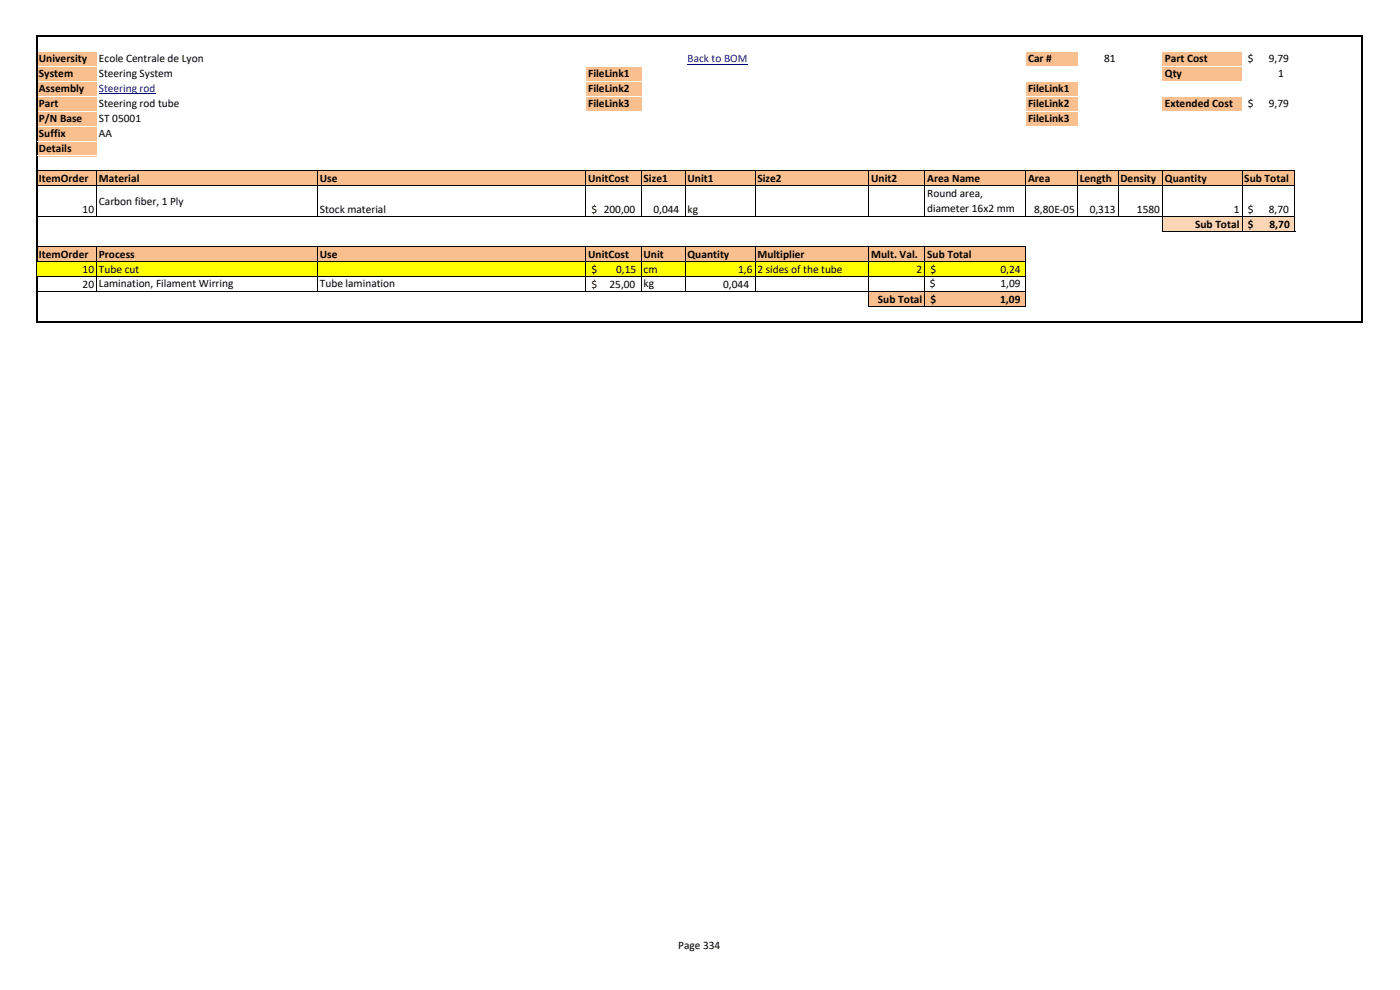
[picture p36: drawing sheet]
<svg xmlns="http://www.w3.org/2000/svg" width="297mm" height="210mm" viewBox="0 0 297 210" stroke-linecap="round" stroke-linejoin="round" font-family="sans-serif">
<defs><g id="words">
<g font-size="2.4">
<text x="8.3" y="13.3">University</text>
<text x="8.3" y="16.4">System</text>
<text x="21" y="13.3">Ecole Centrale de Lyon</text>
<text x="21" y="16.4">Steering System</text>
<text x="124.8" y="16.4">FileLink1</text>
<text x="218.1" y="13.3">Car #</text>
<text x="234.2" y="13.3">81</text>
<text x="247.1" y="13.3">Part Cost</text>
<text x="247.1" y="16.4">Qty</text>
<text x="264.7" y="13.3">$</text>
<text x="269.2" y="13.3">9,79</text>
<text x="271.2" y="16.4">1</text>
<text x="8.3" y="19.6">Assembly</text>
<text x="8.3" y="22.8">Part</text>
<text x="21" y="22.8">Steering rod tube</text>
<text x="124.8" y="19.6">FileLink2</text>
<text x="124.8" y="22.8">FileLink3</text>
<text x="218.1" y="19.6">FileLink1</text>
<text x="218.1" y="22.8">FileLink2</text>
<text x="247.1" y="22.8">Extended Cost</text>
<text x="264.7" y="22.8">$</text>
<text x="269.2" y="22.8">9,79</text>
<text x="8.3" y="26">P/N Base</text>
<text x="8.3" y="29.1">Suffix</text>
<text x="21" y="26">ST 05001</text>
<text x="21" y="29.1">AA</text>
<text x="218.1" y="26">FileLink3</text>
<text x="8.3" y="32.3">Details</text>
<text x="8.3" y="38.7">ItemOrder</text>
<text x="21" y="38.7">Material</text>
<text x="67.9" y="38.7">Use</text>
<text x="124.8" y="38.7">UnitCost</text>
<text x="136.5" y="38.7">Size1</text>
<text x="145.9" y="38.7">Unit1</text>
<text x="160.7" y="38.7">Size2</text>
<text x="184.8" y="38.7">Unit2</text>
<text x="196.7" y="38.7">Area Name</text>
<text x="196.7" y="41.9">Round area,</text>
<text x="218.1" y="38.7">Area</text>
<text x="229.1" y="38.7">Length</text>
<text x="237.7" y="38.7">Density</text>
<text x="247.1" y="38.7">Quantity</text>
<text x="264" y="38.7">Sub Total</text>
<text x="17.5" y="45.1">10</text>
<text x="21" y="43.5">Carbon fiber, 1 Ply</text>
<text x="67.9" y="45.1">Stock material</text>
<text x="125.5" y="45.1">$ 200,00</text>
<text x="138.6" y="45.1">0,044</text>
<text x="145.9" y="45.1">kg</text>
<text x="196.7" y="45">diameter 16x2 mm</text>
<text x="219.4" y="45.1">8,80E-05</text>
<text x="231.2" y="45.1">0,313</text>
<text x="241.2" y="45.1">1580</text>
<text x="261.7" y="45.1">1</text>
<text x="264.7" y="45.1">$</text>
<text x="269.2" y="45.1">8,70</text>
<text x="253.5" y="48.3">Sub Total</text>
<text x="264.7" y="48.3">$</text>
<text x="269.3" y="48.3">8,70</text>
<text x="8.3" y="54.7">ItemOrder</text>
<text x="17.5" y="57.8">10</text>
<text x="21" y="54.7">Process</text>
<text x="21" y="57.8">Tube cut</text>
<text x="67.9" y="54.7">Use</text>
<text x="124.8" y="54.7">UnitCost</text>
<text x="125.5" y="57.8">$</text>
<text x="130.7" y="57.8">0,15</text>
<text x="136.5" y="54.7">Unit</text>
<text x="136.5" y="57.8">cm</text>
<text x="145.9" y="54.7">Quantity</text>
<text x="156.6" y="57.8">1,6</text>
<text x="160.7" y="54.7">Multiplier</text>
<text x="160.7" y="57.8">2 sides of the tube</text>
<text x="184.8" y="54.7">Mult. Val.</text>
<text x="194.5" y="57.8">2</text>
<text x="196.7" y="54.7">Sub Total</text>
<text x="197.4" y="57.8">$</text>
<text x="212.2" y="57.8">0,24</text>
<text x="17.5" y="61">20</text>
<text x="21" y="60.9">Lamination, Filament Wirring</text>
<text x="67.9" y="60.9">Tube lamination</text>
<text x="125.5" y="61">$</text>
<text x="129.3" y="61">25,00</text>
<text x="136.5" y="60.9">kg</text>
<text x="153.4" y="61">0,044</text>
<text x="186.2" y="64.2">Sub Total</text>
<text x="197.3" y="60.9">$</text>
<text x="197.4" y="64.2">$</text>
<text x="212.2" y="64.2">1,09</text>
<text x="212.2" y="60.9">1,09</text>
<text x="143.9" y="201.3">Page 334</text>
</g>
<g font-size="2.4" fill="#00f">
<text x="145.9" y="13.3">Back to BOM</text>
<text x="21" y="19.6">Steering rod</text>
</g>
</g></defs>
<g fill="#fabf8f">
<path d="M7.9 10.8h12.6v3.3h-12.6z" fill-rule="evenodd"/>
<path d="M217.6 10.8h11v3.3h-11z" fill-rule="evenodd"/>
<path d="M246.6 10.8h16.9v3.3h-16.9z" fill-rule="evenodd"/>
<path d="M7.9 14h12.6v3.2h-12.6z" fill-rule="evenodd"/>
<path d="M124.3 14h11.8v3.2h-11.8z" fill-rule="evenodd"/>
<path d="M246.6 14h16.9v3.2h-16.9z" fill-rule="evenodd"/>
<path d="M7.9 17.2h12.6v6.4h-12.6z" fill-rule="evenodd"/>
<path d="M124.3 17.2h11.8v6.4h-11.8z" fill-rule="evenodd"/>
<path d="M217.6 17.2h11v6.4h-11z" fill-rule="evenodd"/>
<path d="M246.6 20.4h16.9v3.2h-16.9z" fill-rule="evenodd"/>
<path d="M7.9 23.5h12.6v3.3h-12.6z" fill-rule="evenodd"/>
<path d="M217.6 23.5h11v3.3h-11z" fill-rule="evenodd"/>
<path d="M7.9 26.7h12.6v6.4h-12.6z" fill-rule="evenodd"/>
<path d="M7.9 36.2h266.8v3.3h-266.8z" fill-rule="evenodd"/>
</g>
<path d="M246.6 45.9h28.1v3.2h-28.1z" fill-rule="evenodd" fill="#fcd5b4"/>
<path d="M7.9 52.2h209.7v3.3h-209.7z" fill-rule="evenodd" fill="#fabf8f"/>
<path d="M7.9 55.4h209.7v3.2h-209.7z" fill-rule="evenodd" fill="#ff0"/>
<path d="M184.3 61.8h33.3v3.2h-33.3z" fill-rule="evenodd" fill="#fabf8f"/>
<path d="M21 19.9h12M145.9 13.6h12.7" fill="none" stroke="#00f" stroke-width=".21"/>
<g fill="#fff">
<path d="M8 10.8h12.5v.2h-12.5z" fill-rule="evenodd"/>
<path d="M217.6 10.8h11v.2h-11z" fill-rule="evenodd"/>
<path d="M8 13.9h12.5v.2h-12.5z" fill-rule="evenodd"/>
<path d="M124.3 13.9h11.8v.2h-11.8z" fill-rule="evenodd"/>
<path d="M217.6 13.9h11v.2h-11z" fill-rule="evenodd"/>
<path d="M8 17.1h12.5v.2h-12.5z" fill-rule="evenodd"/>
<path d="M124.3 17.1h11.8v.2h-11.8z" fill-rule="evenodd"/>
<path d="M217.6 17.1h11v.2h-11z" fill-rule="evenodd"/>
<path d="M8 20.3h12.5v.2h-12.5z" fill-rule="evenodd"/>
<path d="M124.3 20.3h11.8v.2h-11.8z" fill-rule="evenodd"/>
<path d="M217.6 20.3h11v.2h-11z" fill-rule="evenodd"/>
<path d="M8 23.5h12.5v.2h-12.5z" fill-rule="evenodd"/>
<path d="M124.3 23.5h11.8v.2h-11.8z" fill-rule="evenodd"/>
<path d="M217.6 23.5h11v.2h-11z" fill-rule="evenodd"/>
<path d="M8 26.6h12.5v.2h-12.5z" fill-rule="evenodd"/>
</g>
<g fill="none" stroke="#000" stroke-width=".21">
<path d="M8 39.4h12.4M20.5 36.4v9.6M67.4 36.4v9.6M124.3 36.4v9.4M136.1 36.4v9.6M145.4 36.4v9.6M160.2 36.4v9.6M184.3 36.4v9.6M196.2 36.4v9.6M217.6 36.4v9.6M228.6 36.4v9.6M237.2 36.4v9.6"/>
<path d="M246.6 36.4v12.8M263.5 36.4v12.8M274.7 36.4v12.8M7.8 55.5v3M8 45.9h116.2M20.5 52.4v9.3M67.4 52.4v9.5M124.3 52.4v9.5M136.1 52.4v9.5M145.4 52.4v9.5M160.2 52.4v9.5M184.3 52.4v12.7"/>
<path d="M196.2 52.4v12.7M217.6 52.4v12.7M8 61.8h12.4"/>
</g>
<path d="M7.7 7.5v48M8 7.7h281.2M289 7.9v60.6M7.7 58.5v10" fill="none" stroke="#000" stroke-width=".42"/>
<g fill="#fff">
<path d="M246.6 10.8h16.9v.2h-16.9z" fill-rule="evenodd"/>
<path d="M246.6 13.9h16.9v.2h-16.9z" fill-rule="evenodd"/>
<path d="M246.6 17.1h16.9v.2h-16.9z" fill-rule="evenodd"/>
<path d="M246.6 20.3h16.9v.2h-16.9z" fill-rule="evenodd"/>
<path d="M246.6 23.5h16.9v.2h-16.9z" fill-rule="evenodd"/>
<path d="M217.6 26.6h11v.2h-11z" fill-rule="evenodd"/>
<path d="M8 29.8h12.5v.2h-12.5z" fill-rule="evenodd"/>
<path d="M8 33h12.5v.2h-12.5z" fill-rule="evenodd"/>
</g>
<path d="M8 36.3h266.8M20.6 39.4h254M8 52.3h209.7M8 55.4h209.7M8 58.6h209.7M124.2 45.9h150.4M246.8 49.1h28M20.4 61.8h197.3M184.4 65h33.3" fill="none" stroke="#000" stroke-width=".21"/>
<path d="M8 68.3h281.2" fill="none" stroke="#000" stroke-width=".42"/>
<use href="#words"/>
</svg>
